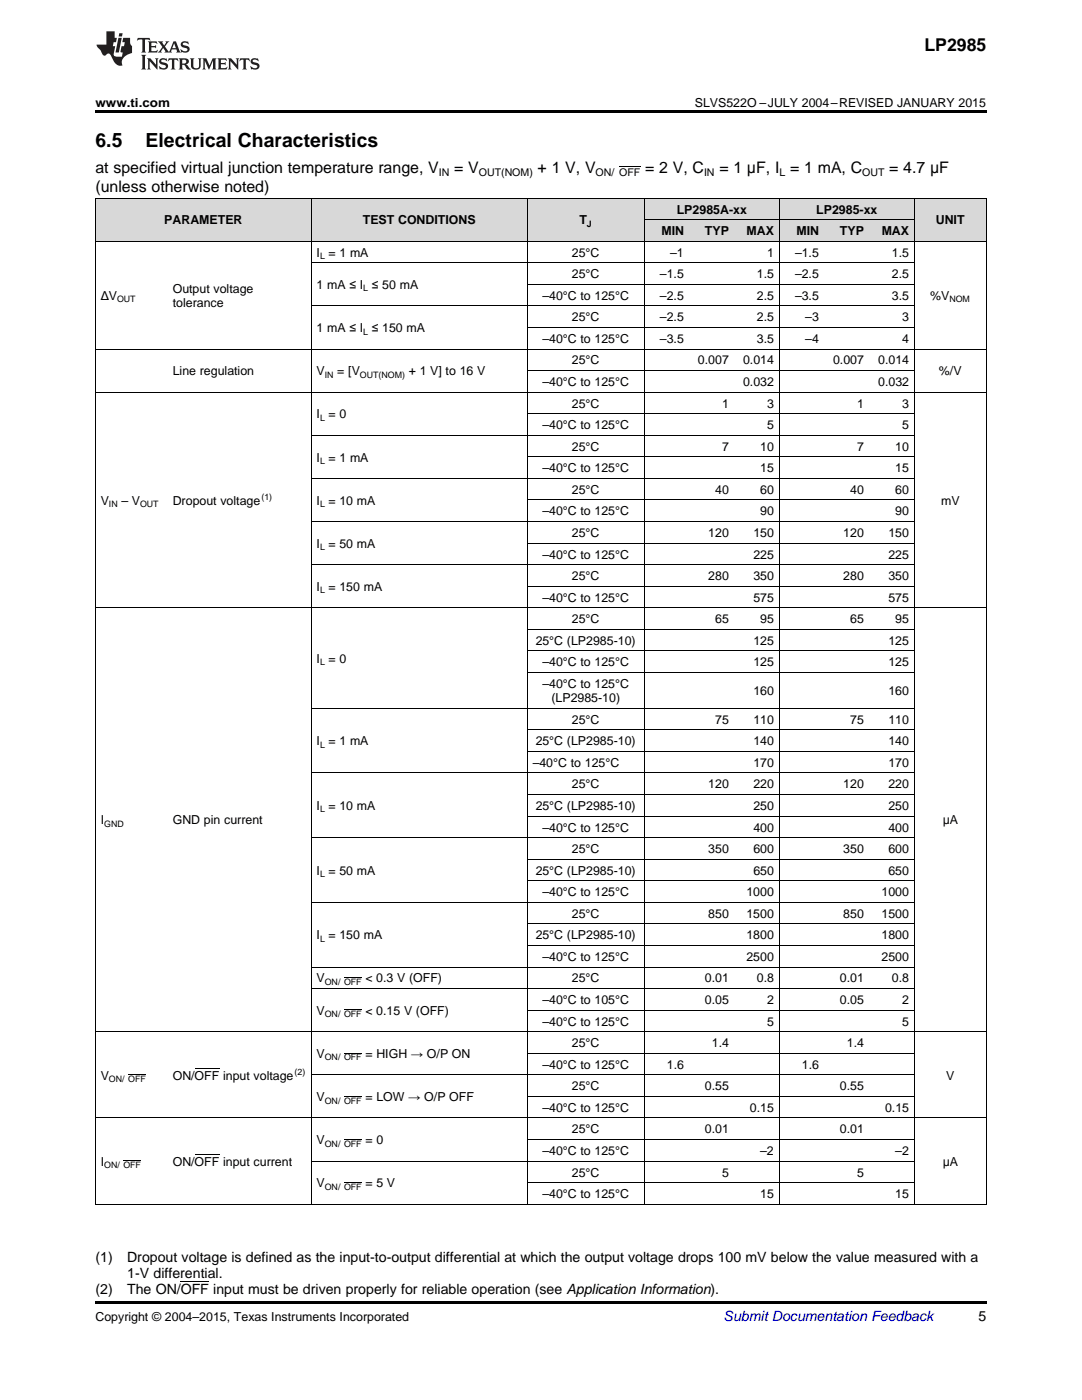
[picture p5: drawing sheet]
<svg xmlns="http://www.w3.org/2000/svg" width="216mm" height="279mm" viewBox="0 0 216 279" stroke-linecap="round" stroke-linejoin="round" font-family="sans-serif">
<defs><g id="words">
<g font-size="3.9">
<text x="19" y="29.3">6.5</text>
<text x="29.1" y="29.3">Electrical Characteristics</text>
</g>
<text font-size="3.5" x="184.5" y="10.2">LP2985</text>
<g font-size="3.2">
<text x="19" y="34.4">at specified virtual junction temperature range, V</text>
<text x="90.6" y="34.4">= V</text>
<text x="107.3" y="34.4">+ 1 V, V</text>
<text x="128.7" y="34.4">= 2 V, C</text>
<text x="143.5" y="34.4">= 1 μF, I = 1 mA, C</text>
<text x="177.4" y="34.4">= 4.7 μF</text>
<text x="19" y="38.3">(unless otherwise noted)</text>
</g>
<g font-size="2.8">
<text x="19" y="251.9">(1)</text>
<text x="25.4" y="251.9">Dropout voltage is defined as the input-to-output differential at which the output voltage drops 100 mV below the value measured with a</text>
<text x="25.4" y="255.1">1-V differential.</text>
<text x="19" y="258.2">(2)</text>
<text x="25.4" y="258.2">The ON/OFF input must be driven properly for reliable operation (see Application Information).</text>
<text x="195.3" y="263.6">5</text>
</g>
<text font-size="2.8" fill="#0000c8" x="144.4" y="263.6">Submit Documentation Feedback</text>
<g font-size="2.5">
<text x="19" y="21.4">www.ti.com</text>
<text x="138.6" y="21.4">SLVS522O –JULY 2004–REVISED JANUARY 2015</text>
<text x="32.8" y="44.8">PARAMETER</text>
<text x="72.4" y="44.8">TEST CONDITIONS</text>
<text x="115.6" y="44.8">T</text>
<text x="132" y="46.9">MIN</text>
<text x="135" y="42.6">LP2985A-xx</text>
<text x="140.7" y="46.9">TYP</text>
<text x="149" y="46.9">MAX</text>
<text x="158.9" y="46.9">MIN</text>
<text x="162.9" y="42.6">LP2985-xx</text>
<text x="167.6" y="46.9">TYP</text>
<text x="175.9" y="46.9">MAX</text>
<text x="186.7" y="44.8">UNIT</text>
<text x="63.2" y="51.2">I = 1 mA</text>
<text x="114.1" y="51.2">25°C</text>
<text x="133.7" y="51.2">–1</text>
<text x="153.1" y="51.2">1</text>
<text x="158.6" y="51.2">–1.5</text>
<text x="178" y="51.2">1.5</text>
<text x="20.1" y="59.8">ΔV</text>
<text x="34.5" y="58.4">Output voltage</text>
<text x="63.2" y="57.7">1 mA ≤ I ≤ 50 mA</text>
<text x="108.2" y="59.8">–40°C to 125°C</text>
<text x="114.1" y="55.5">25°C</text>
<text x="131.7" y="55.5">–1.5</text>
<text x="131.7" y="59.8">–2.5</text>
<text x="151" y="55.5">1.5</text>
<text x="151" y="59.8">2.5</text>
<text x="158.6" y="55.5">–2.5</text>
<text x="158.6" y="59.8">–3.5</text>
<text x="178" y="55.5">2.5</text>
<text x="178" y="59.8">3.5</text>
<text x="185.6" y="59.8">%V</text>
<text x="34.5" y="61.2">tolerance</text>
<text x="114.1" y="64.1">25°C</text>
<text x="131.7" y="64.1">–2.5</text>
<text x="151" y="64.1">2.5</text>
<text x="160.7" y="64.1">–3</text>
<text x="180" y="64.1">3</text>
<text x="63.2" y="66.3">1 mA ≤ I ≤ 150 mA</text>
<text x="108.2" y="68.4">–40°C to 125°C</text>
<text x="131.7" y="68.4">–3.5</text>
<text x="151" y="68.4">3.5</text>
<text x="160.7" y="68.4">–4</text>
<text x="180" y="68.4">4</text>
<text x="34.5" y="74.9">Line regulation</text>
<text x="63.2" y="74.9">V</text>
<text x="67.3" y="74.9">= [V</text>
<text x="81.6" y="74.9">+ 1 V] to 16 V</text>
<text x="108.2" y="77">–40°C to 125°C</text>
<text x="114.1" y="72.7">25°C</text>
<text x="139.3" y="72.7">0.007</text>
<text x="148.3" y="72.7">0.014</text>
<text x="148.3" y="77">0.032</text>
<text x="166.2" y="72.7">0.007</text>
<text x="175.2" y="72.7">0.014</text>
<text x="175.2" y="77">0.032</text>
<text x="187.4" y="74.9">%/V</text>
<text x="63.2" y="83.5">I = 0</text>
<text x="114.1" y="81.4">25°C</text>
<text x="144.1" y="81.4">1</text>
<text x="153.1" y="81.4">3</text>
<text x="171" y="81.4">1</text>
<text x="180" y="81.4">3</text>
<text x="108.2" y="85.7">–40°C to 125°C</text>
<text x="114.1" y="90">25°C</text>
<text x="144.1" y="90">7</text>
<text x="151.7" y="90">10</text>
<text x="153.1" y="85.7">5</text>
<text x="171" y="90">7</text>
<text x="178.6" y="90">10</text>
<text x="180" y="85.7">5</text>
<text x="63.2" y="92.1">I = 1 mA</text>
<text x="108.2" y="94.3">–40°C to 125°C</text>
<text x="151.7" y="94.3">15</text>
<text x="178.6" y="94.3">15</text>
<text x="20.1" y="100.7">V</text>
<text x="24.2" y="100.7">– V</text>
<text x="34.5" y="100.7">Dropout voltage</text>
<text x="63.2" y="100.7">I = 10 mA</text>
<text x="114.1" y="98.6">25°C</text>
<text x="142.7" y="98.6">40</text>
<text x="151.7" y="98.6">60</text>
<text x="169.7" y="98.6">40</text>
<text x="178.6" y="98.6">60</text>
<text x="187.8" y="100.7">mV</text>
<text x="108.2" y="102.9">–40°C to 125°C</text>
<text x="114.1" y="107.2">25°C</text>
<text x="141.3" y="107.2">120</text>
<text x="150.3" y="107.2">150</text>
<text x="151.7" y="102.9">90</text>
<text x="168.3" y="107.2">120</text>
<text x="177.3" y="107.2">150</text>
<text x="178.6" y="102.9">90</text>
<text x="63.2" y="109.3">I = 50 mA</text>
<text x="108.2" y="111.5">–40°C to 125°C</text>
<text x="150.3" y="111.5">225</text>
<text x="177.3" y="111.5">225</text>
<text x="63.2" y="117.9">I = 150 mA</text>
<text x="114.1" y="115.8">25°C</text>
<text x="141.3" y="115.8">280</text>
<text x="150.3" y="115.8">350</text>
<text x="168.3" y="115.8">280</text>
<text x="177.3" y="115.8">350</text>
<text x="108.2" y="120.1">–40°C to 125°C</text>
<text x="114.1" y="124.4">25°C</text>
<text x="142.7" y="124.4">65</text>
<text x="150.3" y="120.1">575</text>
<text x="151.7" y="124.4">95</text>
<text x="169.7" y="124.4">65</text>
<text x="177.3" y="120.1">575</text>
<text x="178.6" y="124.4">95</text>
<text x="106.9" y="128.7">25°C (LP2985-10)</text>
<text x="150.3" y="128.7">125</text>
<text x="177.3" y="128.7">125</text>
<text x="63.2" y="132.3">I = 0</text>
<text x="108.2" y="133">–40°C to 125°C</text>
<text x="108.2" y="137.3">–40°C to 125°C</text>
<text x="150.3" y="133">125</text>
<text x="177.3" y="133">125</text>
<text x="110" y="140.1">(LP2985-10)</text>
<text x="150.3" y="138.7">160</text>
<text x="177.3" y="138.7">160</text>
<text x="63.2" y="148.7">I = 1 mA</text>
<text x="106.9" y="148.7">25°C (LP2985-10)</text>
<text x="114.1" y="144.4">25°C</text>
<text x="142.7" y="144.4">75</text>
<text x="150.3" y="144.4">110</text>
<text x="150.3" y="148.7">140</text>
<text x="169.7" y="144.4">75</text>
<text x="177.3" y="144.4">110</text>
<text x="177.3" y="148.7">140</text>
<text x="106.3" y="153">–40°C to 125°C</text>
<text x="150.3" y="153">170</text>
<text x="177.3" y="153">170</text>
<text x="63.2" y="161.6">I = 10 mA</text>
<text x="106.9" y="161.6">25°C (LP2985-10)</text>
<text x="114.1" y="157.3">25°C</text>
<text x="141.3" y="157.3">120</text>
<text x="150.3" y="157.3">220</text>
<text x="150.3" y="161.6">250</text>
<text x="168.3" y="157.3">120</text>
<text x="177.3" y="157.3">220</text>
<text x="177.3" y="161.6">250</text>
<text x="20.1" y="164.5">I</text>
<text x="34.5" y="164.5">GND pin current</text>
<text x="108.2" y="165.9">–40°C to 125°C</text>
<text x="150.3" y="165.9">400</text>
<text x="177.3" y="165.9">400</text>
<text x="188.1" y="164.5">μA</text>
<text x="114.1" y="170.3">25°C</text>
<text x="141.3" y="170.3">350</text>
<text x="150.3" y="170.3">600</text>
<text x="168.3" y="170.3">350</text>
<text x="177.3" y="170.3">600</text>
<text x="63.2" y="174.6">I = 50 mA</text>
<text x="106.9" y="174.6">25°C (LP2985-10)</text>
<text x="108.2" y="178.9">–40°C to 125°C</text>
<text x="148.9" y="178.9">1000</text>
<text x="150.3" y="174.6">650</text>
<text x="175.9" y="178.9">1000</text>
<text x="177.3" y="174.6">650</text>
<text x="114.1" y="183.2">25°C</text>
<text x="141.3" y="183.2">850</text>
<text x="148.9" y="183.2">1500</text>
<text x="168.3" y="183.2">850</text>
<text x="175.9" y="183.2">1500</text>
<text x="63.2" y="187.5">I = 150 mA</text>
<text x="106.9" y="187.5">25°C (LP2985-10)</text>
<text x="108.2" y="191.8">–40°C to 125°C</text>
<text x="148.9" y="187.5">1800</text>
<text x="148.9" y="191.8">2500</text>
<text x="175.9" y="187.5">1800</text>
<text x="175.9" y="191.8">2500</text>
<text x="63.2" y="196.1">V</text>
<text x="72.9" y="196.1">&lt; 0.3 V (OFF)</text>
<text x="114.1" y="196.1">25°C</text>
<text x="140.7" y="196.1">0.01</text>
<text x="151" y="196.1">0.8</text>
<text x="167.6" y="196.1">0.01</text>
<text x="178" y="196.1">0.8</text>
<text x="63.2" y="202.5">V</text>
<text x="72.9" y="202.5">&lt; 0.15 V (OFF)</text>
<text x="108.2" y="200.4">–40°C to 105°C</text>
<text x="140.7" y="200.4">0.05</text>
<text x="153.1" y="200.4">2</text>
<text x="167.6" y="200.4">0.05</text>
<text x="180" y="200.4">2</text>
<text x="108.2" y="204.7">–40°C to 125°C</text>
<text x="114.1" y="209">25°C</text>
<text x="142" y="209">1.4</text>
<text x="153.1" y="204.7">5</text>
<text x="169" y="209">1.4</text>
<text x="180" y="204.7">5</text>
<text x="20.1" y="215.4">V</text>
<text x="34.5" y="215.4">ON/OFF input voltage</text>
<text x="63.2" y="211.1">V</text>
<text x="72.9" y="211.1">= HIGH → O/P ON</text>
<text x="108.2" y="213.3">–40°C to 125°C</text>
<text x="133.1" y="213.3">1.6</text>
<text x="160" y="213.3">1.6</text>
<text x="188.8" y="215.4">V</text>
<text x="63.2" y="219.7">V</text>
<text x="72.9" y="219.7">= LOW → O/P OFF</text>
<text x="108.2" y="221.9">–40°C to 125°C</text>
<text x="114.1" y="217.6">25°C</text>
<text x="140.7" y="217.6">0.55</text>
<text x="149.6" y="221.9">0.15</text>
<text x="167.6" y="217.6">0.55</text>
<text x="176.6" y="221.9">0.15</text>
<text x="114.1" y="226.2">25°C</text>
<text x="140.7" y="226.2">0.01</text>
<text x="167.6" y="226.2">0.01</text>
<text x="20.1" y="232.7">I</text>
<text x="34.5" y="232.7">ON/OFF input current</text>
<text x="63.2" y="228.4">V</text>
<text x="72.9" y="228.4">= 0</text>
<text x="108.2" y="230.5">–40°C to 125°C</text>
<text x="151.7" y="230.5">–2</text>
<text x="178.6" y="230.5">–2</text>
<text x="188.1" y="232.7">μA</text>
<text x="63.2" y="237">V</text>
<text x="72.9" y="237">= 5 V</text>
<text x="108.2" y="239.1">–40°C to 125°C</text>
<text x="114.1" y="234.8">25°C</text>
<text x="144.1" y="234.8">5</text>
<text x="151.7" y="239.1">15</text>
<text x="171" y="234.8">5</text>
<text x="178.6" y="239.1">15</text>
<text x="19" y="263.6">Copyright © 2004–2015, Texas Instruments Incorporated</text>
</g>
<g font-size="2.1">
<text x="87.6" y="35.1">IN</text>
<text x="95.5" y="35.1">OUT(NOM)</text>
<text x="118.9" y="35.1">ON/ OFF</text>
<text x="140.5" y="35.1">IN</text>
<text x="155.5" y="35.1">L</text>
<text x="172" y="35.1">OUT</text>
</g>
<g font-size="1.8">
<text x="117.1" y="45.3">J</text>
<text x="63.9" y="51.7">L</text>
<text x="72.5" y="58.2">L</text>
<text x="23.4" y="60.3">OUT</text>
<text x="189.4" y="60.3">NOM</text>
<text x="72.5" y="66.8">L</text>
<text x="64.8" y="75.4">IN</text>
<text x="71.8" y="75.4">OUT(NOM)</text>
<text x="63.9" y="84">L</text>
<text x="63.9" y="92.6">L</text>
<text x="21.7" y="101.2">IN</text>
<text x="27.9" y="101.2">OUT</text>
<text x="52.2" y="99.7">(1)</text>
<text x="63.9" y="101.2">L</text>
<text x="63.9" y="109.8">L</text>
<text x="63.9" y="118.4">L</text>
<text x="63.9" y="132.8">L</text>
<text x="63.9" y="149.2">L</text>
<text x="20.8" y="165">GND</text>
<text x="63.9" y="162.1">L</text>
<text x="63.9" y="175">L</text>
<text x="63.9" y="188">L</text>
<text x="64.8" y="196.6">ON/ OFF</text>
<text x="64.8" y="203">ON/ OFF</text>
<text x="21.7" y="215.9">ON/ OFF</text>
<text x="58.8" y="214.5">(2)</text>
<text x="64.8" y="211.6">ON/ OFF</text>
<text x="64.8" y="220.2">ON/ OFF</text>
<text x="20.8" y="233.2">ON/ OFF</text>
<text x="64.8" y="228.8">ON/ OFF</text>
<text x="64.8" y="237.5">ON/ OFF</text>
</g>
</g></defs>
<g fill="#d8d8d8">
<path d="M19 39.6h14.4v8.6h-14.4z"/>
<path d="M33.4 39.6h28.7v8.6h-28.7z"/>
<path d="M62.1 39.6h43.1v8.6h-43.1z"/>
<path d="M105.2 39.6h23.4v8.6h-23.4z"/>
<path d="M128.6 43.9h8.9v4.3h-8.9z"/>
<path d="M137.5 43.9h9v4.3h-9z"/>
<path d="M146.5 43.9h9v4.3h-9z"/>
<path d="M155.5 43.9h9v4.3h-9z"/>
<path d="M164.5 43.9h9v4.3h-9z"/>
<path d="M173.5 43.9h9v4.3h-9z"/>
<path d="M182.5 39.6h14.3v8.6h-14.3z"/>
<path d="M128.6 39.6h8.9v4.3h-8.9z"/>
<path d="M137.5 39.6h9v4.3h-9z"/>
<path d="M146.5 39.6h9v4.3h-9z"/>
<path d="M155.5 39.6h9v4.3h-9z"/>
<path d="M164.5 39.6h9v4.3h-9z"/>
<path d="M173.5 39.6h9v4.3h-9z"/>
</g>
<path d="M19 22h177.8v.5h-177.8zM19 259.7h177.8v.5h-177.8z" fill="#000"/>
<g fill="none" stroke="#000" stroke-width=".2">
<path d="M19 39.5h177.8M19.1 39.5v200.9M62.1 39.5v200.9M105.2 39.5v200.9M128.5 39.5v200.9M155.5 39.5v200.9M182.4 39.5v200.9M196.8 39.5v200.9M19 48.1h177.8M62.1 52.4h120.4M105.2 56.7h77.3M128.6 43.8h53.9"/>
<path d="M19 78.3h177.8M19 69.7h177.8M62.1 61h120.4M105.2 74h77.3M105.2 65.4h77.3M62.1 95.5h120.4M62.1 86.9h120.4M105.2 99.8h77.3M105.2 91.2h77.3M105.2 82.6h77.3M62.1 112.7h120.4M62.1 104.1h120.4"/>
<path d="M105.2 117h77.3M105.2 108.4h77.3M19 121.3h177.8M105.2 134.2h77.3M105.2 129.9h77.3M105.2 125.6h77.3M62.1 154.3h120.4M62.1 141.3h120.4M105.2 158.6h77.3M105.2 149.9h77.3M105.2 145.6h77.3M62.1 167.2h120.4"/>
<path d="M105.2 175.8h77.3M105.2 171.5h77.3M105.2 162.9h77.3M62.1 197.3h120.4M62.1 193h120.4M62.1 180.1h120.4M105.2 188.7h77.3M105.2 184.4h77.3M19 205.9h177.8M62.1 214.5h120.4M105.2 218.8h77.3M105.2 210.2h77.3"/>
<path d="M105.2 201.6h77.3M19 223.1h177.8M62.1 231.7h120.4M105.2 236h77.3M105.2 227.4h77.3M19 240.3h177.8"/>
</g>
<g fill="#231f20">
<path d="M27.5 7.6l-.1 .5 .4-.2h.6v.1v2.1l-.2 .4h1l-.3-.4v-2.1l.1-.1h.5l.5 .2-.2-.5zM29.5 8.3l.2 .3v1.5l-.2 .4h1.8l.2-.6a1.04 1.04 0 0 1-1.3 .2v-.7h.6l.3 .2v-.6l-.3 .2h-.6v-.6l.8-.1 .4 .3-.2-.5zM31.5 8.3l.9 1.1-.9 1.1h.8l-.2-.2 .5-.7 .4 .7-.2 .2h1.5l-.1-.2 .1-.4h.9l.1 .4-.2 .2h1l-.3-.3-.7-1.9h-.5l-.9 2-.8-1 .9-1h-.8l.1 .3-.3 .5-.4-.6 .2-.2zM34.7 8.6l.4 1h-.7zM36.3 8.4a.63 .63 0 0 0-.2 .7 .63 .63 0 0 0 .6 .4l.6 .2 .1 .2a.75 .75 0 0 1-.7 .4 .75 .75 0 0 1-.6-.5l.1 .7 .1-.1a1.11 1.11 0 0 0 1.5-.6 1.13 1.13 0 0 0-1.2-.8l-.1-.4a1.04 1.04 0 0 1 1.2 .2l-.2-.5-.1 .1-.5-.2zM28.2 10.9l.2 .4v2.2l-.2 .4h1l-.3-.4v-2.2l.3-.4zM29.3 11.6l.3 .4v1.5l-.3 .4h.8l-.2-.4v-1.3l1.5 1.7v-1.9l.2-.4h-.7l.2 .4v.9l-1.1-1.3zM32 11.8a.62 .62 0 0 0-.2 .7 .62 .62 0 0 0 .6 .4l.6 .1 .1 .3a.76 .76 0 0 1-.7 .3 .76 .76 0 0 1-.6-.4l.1 .7 .1-.1a1.11 1.11 0 0 0 1.5-.6 1.13 1.13 0 0 0-1.2-.8l-.1-.4a1.04 1.04 0 0 1 1.2 .2l-.2-.6-.1 .1-.5-.1zM33.7 11.6l-.2 .6a.61 .61 0 0 1 .8-.3v1.6l-.2 .4h.9l-.2-.4v-1.6a.63 .63 0 0 1 .8 .3l-.2-.6zM35.6 11.6l.3 .4v1.5l-.3 .4h1l-.2-.2v-.8l.5 .2a.76 .76 0 0 0 1.2 .7l-1-1a.58 .58 0 0 0 .6-.5 .58 .58 0 0 0-.5-.6zM36.4 11.9h.1a.45 .45 0 0 1 .5 .1 .45 .45 0 0 1 .1 .5l-.7 .2zM37.9 11.6l.2 .2a2.17 2.17 0 0 0 .3 1.9 .99 .99 0 0 0 1.6-.6v-1.1l.2-.4h-.7l.2 .2a1.92 1.92 0 0 1-.2 1.8 .6 .6 0 0 1-.9-.5v-1.1l.2-.4zM40.4 11.6l.2 .4v1.5l-.2 .4h.7l-.2-.4v-1.4l.8 1.8 .8-1.8v1.4l-.2 .4h.9l-.2-.4v-1.5l.2-.4h-.8l-.6 1.5-.6-1.5zM43.4 11.6l.2 .4v1.5l-.2 .4h1.8l.2-.6a1.04 1.04 0 0 1-1.3 .1v-.6h.5l.4 .2v-.6l-.4 .2h-.5v-.7h.8l.3 .3-.1-.6zM45.5 11.6l.2 .4v1.5l-.2 .4h.7l-.2-.4v-1.3l1.5 1.7v-1.9l.2-.4h-.7l.2 .4v.9l-1.1-1.3zM47.9 11.6l-.1 .6a.61 .61 0 0 1 .8-.3v1.6l-.3 .4h1l-.3-.4 .1-1.6a.63 .63 0 0 1 .7 .3l-.1-.6zM50.2 11.8a.62 .62 0 0 0-.2 .7 .62 .62 0 0 0 .6 .4l.6 .1 .2 .3a.76 .76 0 0 1-.8 .3 .76 .76 0 0 1-.6-.4l.1 .7 .2-.1a1.11 1.11 0 0 0 1.5-.6 1.13 1.13 0 0 0-1.3-.8l-.1-.4a1.04 1.04 0 0 1 1.2 .2l-.1-.6-.2 .1-.5-.1z"/>
<path d="M21.2 6.3v2.6h-1.9l.1 .4 .7 .9a.91 .91 0 0 0 1 .8 .56 .56 0 0 1 .5-.3 .56 .56 0 0 1 .5 .3l.4 .8a1.53 1.53 0 0 0 1.9 1.2 1.54 1.54 0 0 1 1-2.1l.9-.3v-1.4a1.52 1.52 0 0 1-.3-1.6h-1.4l-.2 .8h.5l-.2 .8h-.4l-.2 1v.2l.4 .1-.2 .8a1.93 1.93 0 0 1-1.6-.3l.3-1.8h-.5l.2-.8h.4l.2-.8h-.4v-1.3zM23.6 7.6l-.6 2.9h.7l.6-2.9zM23.8 6.6l-.1 .7h.6l.2-.7z"/>
</g>
<path d="M123.5 33.3h4.3M68.7 195.1h3.5M25.6 214.5h3.5M38.8 213.3h5M68.7 218.8h3.5M68.7 210.1h3.5M68.7 201.5h3.5M24.6 231.7h3.6M38.8 230.5h5M68.7 236h3.5M68.7 227.4h3.5M36.1 255.7h5.6" fill="none" stroke="#000" stroke-width=".2"/>
<use href="#words"/>
</svg>
